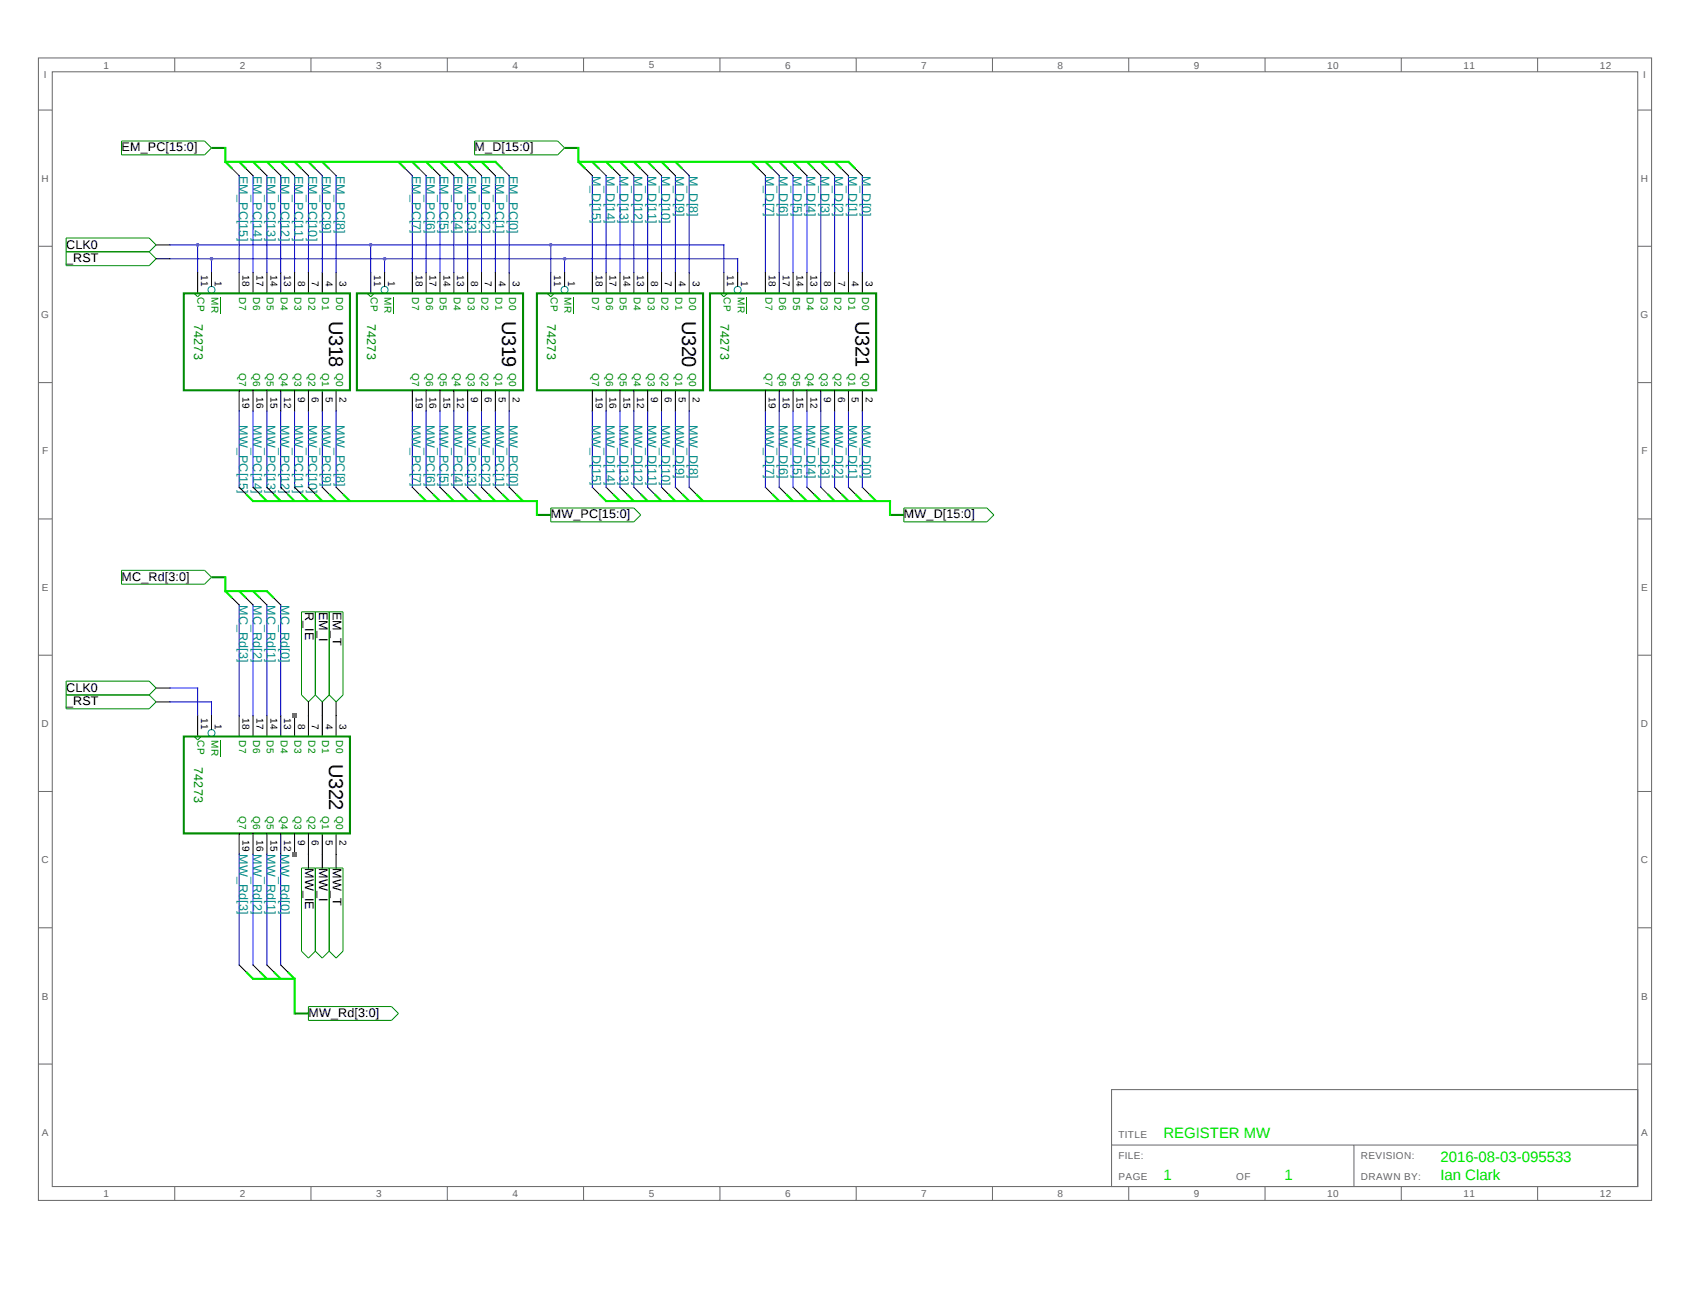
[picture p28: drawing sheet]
<svg xmlns="http://www.w3.org/2000/svg" width="279mm" height="216mm" viewBox="0 0 279 216" stroke-linecap="round" stroke-linejoin="round" font-family="sans-serif">
<defs><g id="words">
<g font-size="3.3">
<text x="54.4" y="53.1" transform="rotate(90 54.4 53.1)">U318</text>
<text x="83" y="53.1" transform="rotate(90 83 53.1)">U319</text>
<text x="112.8" y="53.1" transform="rotate(90 112.8 53.1)">U320</text>
<text x="141.4" y="53.1" transform="rotate(90 141.4 53.1)">U321</text>
<text x="54.4" y="126.3" transform="rotate(90 54.4 126.3)">U322</text>
</g>
<g font-size="2.5" fill="#0e0">
<text x="192.4" y="188.1">REGISTER MW</text>
<text x="192.4" y="195">1</text>
<text x="212.4" y="195">1</text>
<text x="238.1" y="192.2">2016-08-03-095533</text>
<text x="238.1" y="195">Ian Clark</text>
</g>
<g font-size="2.1">
<text x="20.1" y="25">EM_PC[15:0]</text>
<text x="78.5" y="25">M_D[15:0]</text>
<text x="10.9" y="41.2">CLK0</text>
<text x="10.9" y="43.3">_RST</text>
<text x="91.1" y="85.7">MW_PC[15:0]</text>
<text x="149.4" y="85.7">MW_D[15:0]</text>
<text x="20.1" y="96">MC_Rd[3:0]</text>
<text x="50.5" y="101.2" transform="rotate(90 50.5 101.2)">R_IE</text>
<text x="52.8" y="101.2" transform="rotate(90 52.8 101.2)">EM_I</text>
<text x="55.1" y="101.2" transform="rotate(90 55.1 101.2)">EM_T</text>
<text x="10.9" y="114.5">CLK0</text>
<text x="10.9" y="116.6">_RST</text>
<text x="50.5" y="143.5" transform="rotate(90 50.5 143.5)">MW_IE</text>
<text x="52.8" y="143.5" transform="rotate(90 52.8 143.5)">MW_I</text>
<text x="55.1" y="143.5" transform="rotate(90 55.1 143.5)">MW_T</text>
<text x="51" y="168.1">MW_Rd[3:0]</text>
</g>
<g font-size="2.1" fill="#008b8b">
<text x="39.5" y="29" transform="rotate(90 39.5 29)">EM_PC[15]</text>
<text x="41.8" y="29" transform="rotate(90 41.8 29)">EM_PC[14]</text>
<text x="44.1" y="29" transform="rotate(90 44.1 29)">EM_PC[13]</text>
<text x="46.4" y="29" transform="rotate(90 46.4 29)">EM_PC[12]</text>
<text x="48.7" y="29" transform="rotate(90 48.7 29)">EM_PC[11]</text>
<text x="51" y="29" transform="rotate(90 51 29)">EM_PC[10]</text>
<text x="53.3" y="29" transform="rotate(90 53.3 29)">EM_PC[9]</text>
<text x="55.6" y="29" transform="rotate(90 55.6 29)">EM_PC[8]</text>
<text x="68.2" y="29" transform="rotate(90 68.2 29)">EM_PC[7]</text>
<text x="70.4" y="29" transform="rotate(90 70.4 29)">EM_PC[6]</text>
<text x="72.7" y="29" transform="rotate(90 72.7 29)">EM_PC[5]</text>
<text x="75" y="29" transform="rotate(90 75 29)">EM_PC[4]</text>
<text x="77.3" y="29" transform="rotate(90 77.3 29)">EM_PC[3]</text>
<text x="79.6" y="29" transform="rotate(90 79.6 29)">EM_PC[2]</text>
<text x="81.9" y="29" transform="rotate(90 81.9 29)">EM_PC[1]</text>
<text x="84.2" y="29" transform="rotate(90 84.2 29)">EM_PC[0]</text>
<text x="97.9" y="29" transform="rotate(90 97.9 29)">M_D[15]</text>
<text x="100.2" y="29" transform="rotate(90 100.2 29)">M_D[14]</text>
<text x="102.5" y="29" transform="rotate(90 102.5 29)">M_D[13]</text>
<text x="104.8" y="29" transform="rotate(90 104.8 29)">M_D[12]</text>
<text x="107.1" y="29" transform="rotate(90 107.1 29)">M_D[11]</text>
<text x="109.4" y="29" transform="rotate(90 109.4 29)">M_D[10]</text>
<text x="111.7" y="29" transform="rotate(90 111.7 29)">M_D[9]</text>
<text x="113.9" y="29" transform="rotate(90 113.9 29)">M_D[8]</text>
<text x="126.5" y="29" transform="rotate(90 126.5 29)">M_D[7]</text>
<text x="128.8" y="29" transform="rotate(90 128.8 29)">M_D[6]</text>
<text x="131.1" y="29" transform="rotate(90 131.1 29)">M_D[5]</text>
<text x="133.4" y="29" transform="rotate(90 133.4 29)">M_D[4]</text>
<text x="135.7" y="29" transform="rotate(90 135.7 29)">M_D[3]</text>
<text x="138" y="29" transform="rotate(90 138 29)">M_D[2]</text>
<text x="140.3" y="29" transform="rotate(90 140.3 29)">M_D[1]</text>
<text x="142.6" y="29" transform="rotate(90 142.6 29)">M_D[0]</text>
<text x="39.5" y="70.2" transform="rotate(90 39.5 70.2)">MW_PC[15]</text>
<text x="41.8" y="70.2" transform="rotate(90 41.8 70.2)">MW_PC[14]</text>
<text x="44.1" y="70.2" transform="rotate(90 44.1 70.2)">MW_PC[13]</text>
<text x="46.4" y="70.2" transform="rotate(90 46.4 70.2)">MW_PC[12]</text>
<text x="48.7" y="70.2" transform="rotate(90 48.7 70.2)">MW_PC[11]</text>
<text x="51" y="70.2" transform="rotate(90 51 70.2)">MW_PC[10]</text>
<text x="53.3" y="70.2" transform="rotate(90 53.3 70.2)">MW_PC[9]</text>
<text x="55.6" y="70.2" transform="rotate(90 55.6 70.2)">MW_PC[8]</text>
<text x="68.2" y="70.2" transform="rotate(90 68.2 70.2)">MW_PC[7]</text>
<text x="70.4" y="70.2" transform="rotate(90 70.4 70.2)">MW_PC[6]</text>
<text x="72.7" y="70.2" transform="rotate(90 72.7 70.2)">MW_PC[5]</text>
<text x="75" y="70.2" transform="rotate(90 75 70.2)">MW_PC[4]</text>
<text x="77.3" y="70.2" transform="rotate(90 77.3 70.2)">MW_PC[3]</text>
<text x="79.6" y="70.2" transform="rotate(90 79.6 70.2)">MW_PC[2]</text>
<text x="81.9" y="70.2" transform="rotate(90 81.9 70.2)">MW_PC[1]</text>
<text x="84.2" y="70.2" transform="rotate(90 84.2 70.2)">MW_PC[0]</text>
<text x="97.9" y="70.2" transform="rotate(90 97.9 70.2)">MW_D[15]</text>
<text x="100.2" y="70.2" transform="rotate(90 100.2 70.2)">MW_D[14]</text>
<text x="102.5" y="70.2" transform="rotate(90 102.5 70.2)">MW_D[13]</text>
<text x="104.8" y="70.2" transform="rotate(90 104.8 70.2)">MW_D[12]</text>
<text x="107.1" y="70.2" transform="rotate(90 107.1 70.2)">MW_D[11]</text>
<text x="109.4" y="70.2" transform="rotate(90 109.4 70.2)">MW_D[10]</text>
<text x="111.7" y="70.2" transform="rotate(90 111.7 70.2)">MW_D[9]</text>
<text x="113.9" y="70.2" transform="rotate(90 113.9 70.2)">MW_D[8]</text>
<text x="126.5" y="70.2" transform="rotate(90 126.5 70.2)">MW_D[7]</text>
<text x="128.8" y="70.2" transform="rotate(90 128.8 70.2)">MW_D[6]</text>
<text x="131.1" y="70.2" transform="rotate(90 131.1 70.2)">MW_D[5]</text>
<text x="133.4" y="70.2" transform="rotate(90 133.4 70.2)">MW_D[4]</text>
<text x="135.7" y="70.2" transform="rotate(90 135.7 70.2)">MW_D[3]</text>
<text x="138" y="70.2" transform="rotate(90 138 70.2)">MW_D[2]</text>
<text x="140.3" y="70.2" transform="rotate(90 140.3 70.2)">MW_D[1]</text>
<text x="142.6" y="70.2" transform="rotate(90 142.6 70.2)">MW_D[0]</text>
<text x="39.5" y="100" transform="rotate(90 39.5 100)">MC_Rd[3]</text>
<text x="41.8" y="100" transform="rotate(90 41.8 100)">MC_Rd[2]</text>
<text x="44.1" y="100" transform="rotate(90 44.1 100)">MC_Rd[1]</text>
<text x="46.4" y="100" transform="rotate(90 46.4 100)">MC_Rd[0]</text>
<text x="39.5" y="141.2" transform="rotate(90 39.5 141.2)">MW_Rd[3]</text>
<text x="41.8" y="141.2" transform="rotate(90 41.8 141.2)">MW_Rd[2]</text>
<text x="44.1" y="141.2" transform="rotate(90 44.1 141.2)">MW_Rd[1]</text>
<text x="46.4" y="141.2" transform="rotate(90 46.4 141.2)">MW_Rd[0]</text>
</g>
<g font-size="2.1" fill="#008b00">
<text x="32.1" y="53.6" transform="rotate(90 32.1 53.6)">74273</text>
<text x="60.7" y="53.6" transform="rotate(90 60.7 53.6)">74273</text>
<text x="90.5" y="53.6" transform="rotate(90 90.5 53.6)">74273</text>
<text x="119.1" y="53.6" transform="rotate(90 119.1 53.6)">74273</text>
<text x="32.1" y="126.8" transform="rotate(90 32.1 126.8)">74273</text>
</g>
<g font-size="1.7" fill="#666">
<text x="17.1" y="11.3">1</text>
<text x="39.7" y="11.3">2</text>
<text x="62.2" y="11.3">3</text>
<text x="84.7" y="11.3">4</text>
<text x="107.3" y="11.3">5</text>
<text x="129.8" y="11.3">6</text>
<text x="152.3" y="11.3">7</text>
<text x="174.9" y="11.3">8</text>
<text x="197.4" y="11.3">9</text>
<text x="219.4" y="11.3">10</text>
<text x="242" y="11.3">11</text>
<text x="264.5" y="11.3">12</text>
<text x="7.2" y="12.9">I</text>
<text x="271.7" y="12.9">I</text>
<text x="6.9" y="30.1">H</text>
<text x="271.3" y="30.1">H</text>
<text x="6.8" y="52.6">G</text>
<text x="271.2" y="52.6">G</text>
<text x="7" y="75.1">F</text>
<text x="271.4" y="75.1">F</text>
<text x="6.9" y="97.7">E</text>
<text x="271.3" y="97.7">E</text>
<text x="6.9" y="120.2">D</text>
<text x="271.3" y="120.2">D</text>
<text x="6.9" y="142.7">C</text>
<text x="271.3" y="142.7">C</text>
<text x="6.9" y="165.3">B</text>
<text x="271.3" y="165.3">B</text>
<text x="6.9" y="187.8">A</text>
<text x="184.9" y="191.6">FILE:</text>
<text x="184.9" y="188.1">TITLE</text>
<text x="225" y="191.6">REVISION:</text>
<text x="271.3" y="187.8">A</text>
<text x="17.1" y="197.9">1</text>
<text x="39.7" y="197.9">2</text>
<text x="62.2" y="197.9">3</text>
<text x="84.7" y="197.9">4</text>
<text x="107.3" y="197.9">5</text>
<text x="129.8" y="197.9">6</text>
<text x="152.3" y="197.9">7</text>
<text x="174.9" y="197.9">8</text>
<text x="184.9" y="195">PAGE</text>
<text x="197.4" y="197.9">9</text>
<text x="204.4" y="195">OF</text>
<text x="219.4" y="197.9">10</text>
<text x="225" y="195">DRAWN BY:</text>
<text x="242" y="197.9">11</text>
<text x="264.5" y="197.9">12</text>
</g>
<g font-size="1.7">
<text x="33.2" y="45.4" transform="rotate(90 33.2 45.4)">11</text>
<text x="35.5" y="46.4" transform="rotate(90 35.5 46.4)">1</text>
<text x="40.1" y="45.4" transform="rotate(90 40.1 45.4)">18</text>
<text x="42.4" y="45.4" transform="rotate(90 42.4 45.4)">17</text>
<text x="44.7" y="45.4" transform="rotate(90 44.7 45.4)">14</text>
<text x="47" y="45.4" transform="rotate(90 47 45.4)">13</text>
<text x="49.3" y="46.4" transform="rotate(90 49.3 46.4)">8</text>
<text x="51.6" y="46.4" transform="rotate(90 51.6 46.4)">7</text>
<text x="53.9" y="46.4" transform="rotate(90 53.9 46.4)">4</text>
<text x="56.1" y="46.4" transform="rotate(90 56.1 46.4)">3</text>
<text x="61.9" y="45.4" transform="rotate(90 61.9 45.4)">11</text>
<text x="64.2" y="46.4" transform="rotate(90 64.2 46.4)">1</text>
<text x="68.7" y="45.4" transform="rotate(90 68.7 45.4)">18</text>
<text x="71" y="45.4" transform="rotate(90 71 45.4)">17</text>
<text x="73.3" y="45.4" transform="rotate(90 73.3 45.4)">14</text>
<text x="75.6" y="45.4" transform="rotate(90 75.6 45.4)">13</text>
<text x="77.9" y="46.4" transform="rotate(90 77.9 46.4)">8</text>
<text x="80.2" y="46.4" transform="rotate(90 80.2 46.4)">7</text>
<text x="82.5" y="46.4" transform="rotate(90 82.5 46.4)">4</text>
<text x="84.8" y="46.4" transform="rotate(90 84.8 46.4)">3</text>
<text x="91.6" y="45.4" transform="rotate(90 91.6 45.4)">11</text>
<text x="93.9" y="46.4" transform="rotate(90 93.9 46.4)">1</text>
<text x="98.5" y="45.4" transform="rotate(90 98.5 45.4)">18</text>
<text x="100.8" y="45.4" transform="rotate(90 100.8 45.4)">17</text>
<text x="103.1" y="45.4" transform="rotate(90 103.1 45.4)">14</text>
<text x="105.4" y="45.4" transform="rotate(90 105.4 45.4)">13</text>
<text x="107.7" y="46.4" transform="rotate(90 107.7 46.4)">8</text>
<text x="109.9" y="46.4" transform="rotate(90 109.9 46.4)">7</text>
<text x="112.2" y="46.4" transform="rotate(90 112.2 46.4)">4</text>
<text x="114.5" y="46.4" transform="rotate(90 114.5 46.4)">3</text>
<text x="120.2" y="45.4" transform="rotate(90 120.2 45.4)">11</text>
<text x="122.5" y="46.4" transform="rotate(90 122.5 46.4)">1</text>
<text x="127.1" y="45.4" transform="rotate(90 127.1 45.4)">18</text>
<text x="129.4" y="45.4" transform="rotate(90 129.4 45.4)">17</text>
<text x="131.7" y="45.4" transform="rotate(90 131.7 45.4)">14</text>
<text x="134" y="45.4" transform="rotate(90 134 45.4)">13</text>
<text x="136.3" y="46.4" transform="rotate(90 136.3 46.4)">8</text>
<text x="138.6" y="46.4" transform="rotate(90 138.6 46.4)">7</text>
<text x="140.8" y="46.4" transform="rotate(90 140.8 46.4)">4</text>
<text x="143.1" y="46.4" transform="rotate(90 143.1 46.4)">3</text>
<text x="40.1" y="65.7" transform="rotate(90 40.1 65.7)">19</text>
<text x="42.4" y="65.7" transform="rotate(90 42.4 65.7)">16</text>
<text x="44.7" y="65.7" transform="rotate(90 44.7 65.7)">15</text>
<text x="47" y="65.7" transform="rotate(90 47 65.7)">12</text>
<text x="49.3" y="65.7" transform="rotate(90 49.3 65.7)">9</text>
<text x="51.6" y="65.7" transform="rotate(90 51.6 65.7)">6</text>
<text x="53.9" y="65.7" transform="rotate(90 53.9 65.7)">5</text>
<text x="56.1" y="65.7" transform="rotate(90 56.1 65.7)">2</text>
<text x="68.7" y="65.7" transform="rotate(90 68.7 65.7)">19</text>
<text x="71" y="65.7" transform="rotate(90 71 65.7)">16</text>
<text x="73.3" y="65.7" transform="rotate(90 73.3 65.7)">15</text>
<text x="75.6" y="65.7" transform="rotate(90 75.6 65.7)">12</text>
<text x="77.9" y="65.7" transform="rotate(90 77.9 65.7)">9</text>
<text x="80.2" y="65.7" transform="rotate(90 80.2 65.7)">6</text>
<text x="82.5" y="65.7" transform="rotate(90 82.5 65.7)">5</text>
<text x="84.8" y="65.7" transform="rotate(90 84.8 65.7)">2</text>
<text x="98.5" y="65.7" transform="rotate(90 98.5 65.7)">19</text>
<text x="100.8" y="65.7" transform="rotate(90 100.8 65.7)">16</text>
<text x="103.1" y="65.7" transform="rotate(90 103.1 65.7)">15</text>
<text x="105.4" y="65.7" transform="rotate(90 105.4 65.7)">12</text>
<text x="107.7" y="65.7" transform="rotate(90 107.7 65.7)">9</text>
<text x="109.9" y="65.7" transform="rotate(90 109.9 65.7)">6</text>
<text x="112.2" y="65.7" transform="rotate(90 112.2 65.7)">5</text>
<text x="114.5" y="65.7" transform="rotate(90 114.5 65.7)">2</text>
<text x="127.1" y="65.7" transform="rotate(90 127.1 65.7)">19</text>
<text x="129.4" y="65.7" transform="rotate(90 129.4 65.7)">16</text>
<text x="131.7" y="65.7" transform="rotate(90 131.7 65.7)">15</text>
<text x="134" y="65.7" transform="rotate(90 134 65.7)">12</text>
<text x="136.3" y="65.7" transform="rotate(90 136.3 65.7)">9</text>
<text x="138.6" y="65.7" transform="rotate(90 138.6 65.7)">6</text>
<text x="140.8" y="65.7" transform="rotate(90 140.8 65.7)">5</text>
<text x="143.1" y="65.7" transform="rotate(90 143.1 65.7)">2</text>
<text x="33.2" y="118.6" transform="rotate(90 33.2 118.6)">11</text>
<text x="35.5" y="119.6" transform="rotate(90 35.5 119.6)">1</text>
<text x="40.1" y="118.6" transform="rotate(90 40.1 118.6)">18</text>
<text x="42.4" y="118.6" transform="rotate(90 42.4 118.6)">17</text>
<text x="44.7" y="118.6" transform="rotate(90 44.7 118.6)">14</text>
<text x="47" y="118.6" transform="rotate(90 47 118.6)">13</text>
<text x="49.3" y="119.6" transform="rotate(90 49.3 119.6)">8</text>
<text x="51.6" y="119.6" transform="rotate(90 51.6 119.6)">7</text>
<text x="53.9" y="119.6" transform="rotate(90 53.9 119.6)">4</text>
<text x="56.1" y="119.6" transform="rotate(90 56.1 119.6)">3</text>
<text x="40.1" y="138.9" transform="rotate(90 40.1 138.9)">19</text>
<text x="42.4" y="138.9" transform="rotate(90 42.4 138.9)">16</text>
<text x="44.7" y="138.9" transform="rotate(90 44.7 138.9)">15</text>
<text x="47" y="138.9" transform="rotate(90 47 138.9)">12</text>
<text x="49.3" y="138.9" transform="rotate(90 49.3 138.9)">9</text>
<text x="51.6" y="138.9" transform="rotate(90 51.6 138.9)">6</text>
<text x="53.9" y="138.9" transform="rotate(90 53.9 138.9)">5</text>
<text x="56.1" y="138.9" transform="rotate(90 56.1 138.9)">2</text>
</g>
<g font-size="1.7" fill="#008b00">
<text x="32.7" y="49.1" transform="rotate(90 32.7 49.1)">CP</text>
<text x="35" y="49.1" transform="rotate(90 35 49.1)">MR</text>
<text x="39.5" y="49.1" transform="rotate(90 39.5 49.1)">D7</text>
<text x="41.8" y="49.1" transform="rotate(90 41.8 49.1)">D6</text>
<text x="44.1" y="49.1" transform="rotate(90 44.1 49.1)">D5</text>
<text x="46.4" y="49.1" transform="rotate(90 46.4 49.1)">D4</text>
<text x="48.7" y="49.1" transform="rotate(90 48.7 49.1)">D3</text>
<text x="51" y="49.1" transform="rotate(90 51 49.1)">D2</text>
<text x="53.3" y="49.1" transform="rotate(90 53.3 49.1)">D1</text>
<text x="55.6" y="49.1" transform="rotate(90 55.6 49.1)">D0</text>
<text x="61.3" y="49.1" transform="rotate(90 61.3 49.1)">CP</text>
<text x="63.6" y="49.1" transform="rotate(90 63.6 49.1)">MR</text>
<text x="68.2" y="49.1" transform="rotate(90 68.2 49.1)">D7</text>
<text x="70.5" y="49.1" transform="rotate(90 70.5 49.1)">D6</text>
<text x="72.7" y="49.1" transform="rotate(90 72.7 49.1)">D5</text>
<text x="75" y="49.1" transform="rotate(90 75 49.1)">D4</text>
<text x="77.3" y="49.1" transform="rotate(90 77.3 49.1)">D3</text>
<text x="79.6" y="49.1" transform="rotate(90 79.6 49.1)">D2</text>
<text x="81.9" y="49.1" transform="rotate(90 81.9 49.1)">D1</text>
<text x="84.2" y="49.1" transform="rotate(90 84.2 49.1)">D0</text>
<text x="91.1" y="49.1" transform="rotate(90 91.1 49.1)">CP</text>
<text x="93.3" y="49.1" transform="rotate(90 93.3 49.1)">MR</text>
<text x="97.9" y="49.1" transform="rotate(90 97.9 49.1)">D7</text>
<text x="100.2" y="49.1" transform="rotate(90 100.2 49.1)">D6</text>
<text x="102.5" y="49.1" transform="rotate(90 102.5 49.1)">D5</text>
<text x="104.8" y="49.1" transform="rotate(90 104.8 49.1)">D4</text>
<text x="107.1" y="49.1" transform="rotate(90 107.1 49.1)">D3</text>
<text x="109.4" y="49.1" transform="rotate(90 109.4 49.1)">D2</text>
<text x="111.7" y="49.1" transform="rotate(90 111.7 49.1)">D1</text>
<text x="113.9" y="49.1" transform="rotate(90 113.9 49.1)">D0</text>
<text x="119.7" y="49.1" transform="rotate(90 119.7 49.1)">CP</text>
<text x="122" y="49.1" transform="rotate(90 122 49.1)">MR</text>
<text x="126.5" y="49.1" transform="rotate(90 126.5 49.1)">D7</text>
<text x="128.8" y="49.1" transform="rotate(90 128.8 49.1)">D6</text>
<text x="131.1" y="49.1" transform="rotate(90 131.1 49.1)">D5</text>
<text x="133.4" y="49.1" transform="rotate(90 133.4 49.1)">D4</text>
<text x="135.7" y="49.1" transform="rotate(90 135.7 49.1)">D3</text>
<text x="138" y="49.1" transform="rotate(90 138 49.1)">D2</text>
<text x="140.3" y="49.1" transform="rotate(90 140.3 49.1)">D1</text>
<text x="142.6" y="49.1" transform="rotate(90 142.6 49.1)">D0</text>
<text x="39.5" y="61.6" transform="rotate(90 39.5 61.6)">Q7</text>
<text x="41.8" y="61.6" transform="rotate(90 41.8 61.6)">Q6</text>
<text x="44.1" y="61.6" transform="rotate(90 44.1 61.6)">Q5</text>
<text x="46.4" y="61.6" transform="rotate(90 46.4 61.6)">Q4</text>
<text x="48.7" y="61.6" transform="rotate(90 48.7 61.6)">Q3</text>
<text x="51" y="61.6" transform="rotate(90 51 61.6)">Q2</text>
<text x="53.3" y="61.6" transform="rotate(90 53.3 61.6)">Q1</text>
<text x="55.6" y="61.6" transform="rotate(90 55.6 61.6)">Q0</text>
<text x="68.2" y="61.6" transform="rotate(90 68.2 61.6)">Q7</text>
<text x="70.5" y="61.6" transform="rotate(90 70.5 61.6)">Q6</text>
<text x="72.7" y="61.6" transform="rotate(90 72.7 61.6)">Q5</text>
<text x="75" y="61.6" transform="rotate(90 75 61.6)">Q4</text>
<text x="77.3" y="61.6" transform="rotate(90 77.3 61.6)">Q3</text>
<text x="79.6" y="61.6" transform="rotate(90 79.6 61.6)">Q2</text>
<text x="81.9" y="61.6" transform="rotate(90 81.9 61.6)">Q1</text>
<text x="84.2" y="61.6" transform="rotate(90 84.2 61.6)">Q0</text>
<text x="97.9" y="61.6" transform="rotate(90 97.9 61.6)">Q7</text>
<text x="100.2" y="61.6" transform="rotate(90 100.2 61.6)">Q6</text>
<text x="102.5" y="61.6" transform="rotate(90 102.5 61.6)">Q5</text>
<text x="104.8" y="61.6" transform="rotate(90 104.8 61.6)">Q4</text>
<text x="107.1" y="61.6" transform="rotate(90 107.1 61.6)">Q3</text>
<text x="109.4" y="61.6" transform="rotate(90 109.4 61.6)">Q2</text>
<text x="111.7" y="61.6" transform="rotate(90 111.7 61.6)">Q1</text>
<text x="113.9" y="61.6" transform="rotate(90 113.9 61.6)">Q0</text>
<text x="126.5" y="61.6" transform="rotate(90 126.5 61.6)">Q7</text>
<text x="128.8" y="61.6" transform="rotate(90 128.8 61.6)">Q6</text>
<text x="131.1" y="61.6" transform="rotate(90 131.1 61.6)">Q5</text>
<text x="133.4" y="61.6" transform="rotate(90 133.4 61.6)">Q4</text>
<text x="135.7" y="61.6" transform="rotate(90 135.7 61.6)">Q3</text>
<text x="138" y="61.6" transform="rotate(90 138 61.6)">Q2</text>
<text x="140.3" y="61.6" transform="rotate(90 140.3 61.6)">Q1</text>
<text x="142.6" y="61.6" transform="rotate(90 142.6 61.6)">Q0</text>
<text x="32.7" y="122.3" transform="rotate(90 32.7 122.3)">CP</text>
<text x="35" y="122.3" transform="rotate(90 35 122.3)">MR</text>
<text x="39.5" y="122.3" transform="rotate(90 39.5 122.3)">D7</text>
<text x="41.8" y="122.3" transform="rotate(90 41.8 122.3)">D6</text>
<text x="44.1" y="122.3" transform="rotate(90 44.1 122.3)">D5</text>
<text x="46.4" y="122.3" transform="rotate(90 46.4 122.3)">D4</text>
<text x="48.7" y="122.3" transform="rotate(90 48.7 122.3)">D3</text>
<text x="51" y="122.3" transform="rotate(90 51 122.3)">D2</text>
<text x="53.3" y="122.3" transform="rotate(90 53.3 122.3)">D1</text>
<text x="55.6" y="122.3" transform="rotate(90 55.6 122.3)">D0</text>
<text x="39.5" y="134.9" transform="rotate(90 39.5 134.9)">Q7</text>
<text x="41.8" y="134.9" transform="rotate(90 41.8 134.9)">Q6</text>
<text x="44.1" y="134.9" transform="rotate(90 44.1 134.9)">Q5</text>
<text x="46.4" y="134.9" transform="rotate(90 46.4 134.9)">Q4</text>
<text x="48.7" y="134.9" transform="rotate(90 48.7 134.9)">Q3</text>
<text x="51" y="134.9" transform="rotate(90 51 134.9)">Q2</text>
<text x="53.3" y="134.9" transform="rotate(90 53.3 134.9)">Q1</text>
<text x="55.6" y="134.9" transform="rotate(90 55.6 134.9)">Q0</text>
</g>
</g></defs>
<g fill="none" stroke="#666" stroke-width=".17">
<path d="M6.3 9.6h266.7v188.8h-266.7zM6.3 18.2h2.3M8.6 11.9h262.2v184.3h-262.2zM28.9 9.6v2.3M51.4 9.6v2.3M74 9.6v2.3M96.5 9.6v2.3M119 9.6v2.3M141.5 9.6v2.3M164.1 9.6v2.3M186.6 9.6v2.3M209.1 9.6v2.3"/>
<path d="M231.7 9.6v2.3M254.2 9.6v2.3M270.8 18.2h2.2M6.3 40.7h2.3M270.8 40.7h2.2M6.3 63.3h2.3M270.8 63.3h2.2M6.3 85.8h2.3M270.8 85.8h2.2M6.3 108.3h2.3M270.8 108.3h2.2M6.3 130.8h2.3"/>
<path d="M270.8 130.8h2.2M6.3 153.4h2.3M270.8 153.4h2.2M6.3 175.9h2.3M270.8 175.9h2.2M28.9 196.2v2.2M51.4 196.2v2.2M74 196.2v2.2M96.5 196.2v2.2M119 196.2v2.2M141.5 196.2v2.2M164.1 196.2v2.2"/>
<path d="M183.8 180.1h87v16.1h-87zM183.8 189.3h87M186.6 196.2v2.2M209.1 196.2v2.2M223.8 189.3v6.9M231.7 196.2v2.2M254.2 196.2v2.2"/>
</g>
<g fill="none" stroke="#00f" stroke-width=".17">
<path d="M39.5 29v16.1M41.8 29v16.1M44.1 29v16.1M46.4 29v16.1M48.7 29v16.1M51 29v16.1M53.3 29v16.1M55.6 29v16.1M68.2 29v16.1M70.4 29v16.1M72.7 29v16.1M75 29v16.1"/>
<path d="M77.3 29v16.1M79.6 29v16.1M81.9 29v16.1M84.2 29v16.1M97.9 29v16.1M100.2 29v16.1M102.5 29v16.1M104.8 29v16.1M107.1 29v16.1M109.4 29v16.1M111.7 29v16.1M113.9 29v16.1"/>
<path d="M126.5 29v16.1M128.8 29v16.1M131.1 29v16.1M133.4 29v16.1M135.7 29v16.1M138 29v16.1M140.3 29v16.1M142.6 29v16.1M28.1 42.8h93.9v2.3M28.1 40.5h91.6v4.6M32.7 40.5v4.6M35 42.8v2.3"/>
<path d="M61.3 40.5v4.6M63.6 42.8v2.3M91.1 40.5v4.6M93.3 42.8v2.3M39.5 68v12.5M41.8 68v12.5M44.1 68v12.5M46.4 68v12.5M48.7 68v12.5M51 68v12.5M53.3 68v12.5M55.6 68v12.5"/>
<path d="M68.2 68v12.5M70.4 68v12.5M72.7 68v12.5M75 68v12.5M77.3 68v12.5M79.6 68v12.5M81.9 68v12.5M84.2 68v12.5M97.9 68v12.5M100.2 68v12.5M102.5 68v12.5M104.8 68v12.5"/>
<path d="M107.1 68v12.5M109.4 68v12.5M111.7 68v12.5M113.9 68v12.5M126.5 68v12.5M128.8 68v12.5M131.1 68v12.5M133.4 68v12.5M135.7 68v12.5M138 68v12.5M140.3 68v12.5M142.6 68v12.5"/>
<path d="M28.1 116h6.9v2.3M28.1 113.7h4.6v4.6M39.5 100v18.3M41.8 100v18.3M44.1 100v18.3M46.4 100v18.3M39.5 141.2v18.3M41.8 141.2v18.3M44.1 141.2v18.3M46.4 141.2v18.3"/>
</g>
<g fill="none" stroke="#000" stroke-width=".17">
<path d="M38.4 27.9l1.1 1.1M40.7 27.9l1.1 1.1M43 27.9l1.1 1.1M45.3 27.9l1.1 1.1M47.6 27.9l1.1 1.1M49.8 27.9l1.2 1.1M52.1 27.9l1.2 1.1M54.4 27.9l1.2 1.1M67 27.9l1.2 1.1M69.3 27.9l1.1 1.1M71.6 27.9l1.1 1.1M73.9 27.9l1.1 1.1"/>
<path d="M76.2 27.9l1.1 1.1M78.5 27.9l1.1 1.1M80.8 27.9l1.1 1.1M83 27.9l1.2 1.1M96.8 27.9l1.1 1.1M99.1 27.9l1.1 1.1M101.4 27.9l1.1 1.1M103.6 27.9l1.2 1.1M105.9 27.9l1.2 1.1M108.2 27.9l1.2 1.1M110.5 27.9l1.2 1.1M112.8 27.9l1.1 1.1"/>
<path d="M125.4 27.9l1.1 1.1M127.7 27.9l1.1 1.1M130 27.9l1.1 1.1M132.3 27.9l1.1 1.1M134.5 27.9l1.2 1.1M136.8 27.9l1.2 1.1M139.1 27.9l1.2 1.1M141.4 27.9l1.2 1.1M25.8 40.5h2.3M25.8 42.8h2.3M32.7 45.1v3.4M35 45.1v2.3"/>
<path d="M39.5 45.1v3.4M41.8 45.1v3.4M44.1 45.1v3.4M46.4 45.1v3.4M48.7 45.1v3.4M51 45.1v3.4M53.3 45.1v3.4M55.6 45.1v3.4M61.3 45.1v3.4M63.6 45.1v2.3M68.2 45.1v3.4M70.4 45.1v3.4"/>
<path d="M72.7 45.1v3.4M75 45.1v3.4M77.3 45.1v3.4M79.6 45.1v3.4M81.9 45.1v3.4M84.2 45.1v3.4M91.1 45.1v3.4M93.3 45.1v2.3M97.9 45.1v3.4M100.2 45.1v3.4M102.5 45.1v3.4M104.8 45.1v3.4"/>
<path d="M107.1 45.1v3.4M109.4 45.1v3.4M111.7 45.1v3.4M113.9 45.1v3.4M119.7 45.1v3.4M122 45.1v2.3M126.5 45.1v3.4M128.8 45.1v3.4M131.1 45.1v3.4M133.4 45.1v3.4M135.7 45.1v3.4M138 45.1v3.4"/>
<path d="M140.3 45.1v3.4M142.6 45.1v3.4M39.5 64.5v3.5M41.8 64.5v3.5M44.1 64.5v3.5M46.4 64.5v3.5M48.7 64.5v3.5M51 64.5v3.5M53.3 64.5v3.5M55.6 64.5v3.5M68.2 64.5v3.5M70.4 64.5v3.5"/>
<path d="M72.7 64.5v3.5M75 64.5v3.5M77.3 64.5v3.5M79.6 64.5v3.5M81.9 64.5v3.5M84.2 64.5v3.5M97.9 64.5v3.5M100.2 64.5v3.5M102.5 64.5v3.5M104.8 64.5v3.5M107.1 64.5v3.5M109.4 64.5v3.5"/>
<path d="M111.7 64.5v3.5M113.9 64.5v3.5M126.5 64.5v3.5M128.8 64.5v3.5M131.1 64.5v3.5M133.4 64.5v3.5M135.7 64.5v3.5M138 64.5v3.5M140.3 64.5v3.5M142.6 64.5v3.5M38.4 98.9l1.1 1.1M39.5 80.5l1.2 1.2"/>
<path d="M40.7 98.9l1.1 1.1M41.8 80.5l1.2 1.2M43 98.9l1.1 1.1M44.1 80.5l1.2 1.2M45.3 98.9l1.1 1.1M46.4 80.5l1.2 1.2M48.7 80.5l1.1 1.2M51 80.5l1.1 1.2M53.3 80.5l1.1 1.2M55.6 80.5l1.1 1.2M68.2 80.5l1.1 1.2M70.4 80.5l1.2 1.2"/>
<path d="M72.7 80.5l1.2 1.2M75 80.5l1.2 1.2M77.3 80.5l1.2 1.2M79.6 80.5l1.2 1.2M81.9 80.5l1.1 1.2M84.2 80.5l1.1 1.2M97.9 80.5l1.2 1.2M100.2 80.5l1.2 1.2M102.5 80.5l1.1 1.2M104.8 80.5l1.1 1.2M107.1 80.5l1.1 1.2M109.4 80.5l1.1 1.2"/>
<path d="M111.7 80.5l1.1 1.2M113.9 80.5l1.2 1.2M126.5 80.5l1.2 1.2M128.8 80.5l1.2 1.2M131.1 80.5l1.2 1.2M133.4 80.5l1.1 1.2M135.7 80.5l1.1 1.2M138 80.5l1.1 1.2M140.3 80.5l1.1 1.2M142.6 80.5l1.1 1.2M25.8 113.7h2.3M25.8 116h2.3"/>
<path d="M32.7 118.3v3.5M35 118.3v2.3M39.5 118.3v3.5M41.8 118.3v3.5M44.1 118.3v3.5M46.4 118.3v3.5M48.7 118.3v3.5M51 116v5.8M53.3 116v5.8M55.6 116v5.8M39.5 137.8v3.4M41.8 137.8v3.4"/>
<path d="M44.1 137.8v3.4M46.4 137.8v3.4M48.7 137.8v3.4M51 137.8v5.7M53.3 137.8v5.7M55.6 137.8v5.7M39.5 159.5l1.2 1.2M41.8 159.5l1.2 1.2M44.1 159.5l1.2 1.2M46.4 159.5l1.2 1.2"/>
</g>
<g fill="none" stroke="#0e0" stroke-width=".34">
<path d="M37.3 26.8h44.6l1.1 1.1M37.3 26.8l1.1 1.1M37.3 24.5v2.3M39.5 26.8l1.2 1.1M41.8 26.8l1.2 1.1M44.1 26.8l1.2 1.1M46.4 26.8l1.2 1.1M48.7 26.8l1.1 1.1M51 26.8l1.1 1.1M53.3 26.8l1.1 1.1M65.9 26.8l1.1 1.1M68.2 26.8l1.1 1.1"/>
<path d="M70.4 26.8l1.2 1.1M72.7 26.8l1.2 1.1M75 26.8l1.2 1.1M77.3 26.8l1.2 1.1M79.6 26.8l1.2 1.1M95.6 26.8h44.7l1.1 1.1M95.6 26.8l1.2 1.1M95.6 24.5v2.3M97.9 26.8l1.2 1.1M100.2 26.8l1.2 1.1M102.5 26.8l1.1 1.1M104.8 26.8l1.1 1.1"/>
<path d="M107.1 26.8l1.1 1.1M109.4 26.8l1.1 1.1M111.7 26.8l1.1 1.1M124.2 26.8l1.2 1.1M126.5 26.8l1.2 1.1M128.8 26.8l1.2 1.1M131.1 26.8l1.2 1.1M133.4 26.8l1.1 1.1M135.7 26.8l1.1 1.1M138 26.8l1.1 1.1M37.3 97.7h6.8l1.2 1.2M37.3 97.7l1.1 1.2"/>
<path d="M37.3 95.4v2.3M39.5 97.7l1.2 1.2M40.7 81.7l1.1 1.1h47v2.3M41.8 97.7l1.2 1.2M43 81.7l1.1 1.1M45.3 81.7l1.1 1.1M47.6 81.7l1.1 1.1M49.8 81.7l1.2 1.1M52.1 81.7l1.2 1.1M54.4 81.7l1.2 1.1M56.7 81.7l1.2 1.1M69.3 81.7l1.1 1.1"/>
<path d="M71.6 81.7l1.1 1.1M73.9 81.7l1.1 1.1M76.2 81.7l1.1 1.1M78.5 81.7l1.1 1.1M80.8 81.7l1.1 1.1M83 81.7l1.2 1.1M85.3 81.7l1.2 1.1M99.1 81.7l1.1 1.1h46.9v2.3M101.4 81.7l1.1 1.1M103.6 81.7l1.2 1.1M105.9 81.7l1.2 1.1M108.2 81.7l1.2 1.1"/>
<path d="M110.5 81.7l1.2 1.1M112.8 81.7l1.1 1.1M115.1 81.7l1.1 1.1M127.7 81.7l1.1 1.1M130 81.7l1.1 1.1M132.3 81.7l1.1 1.1M134.5 81.7l1.2 1.1M136.8 81.7l1.2 1.1M139.1 81.7l1.2 1.1M141.4 81.7l1.2 1.1M143.7 81.7l1.2 1.1M40.7 160.7l1.1 1.1h6.9"/>
<path d="M43 160.7l1.1 1.1M45.3 160.7l1.1 1.1M47.6 160.7l1.1 1.1M48.7 161.8v5.7"/>
</g>
<g fill="none" stroke="#008b00" stroke-width=".17">
<path d="M10.9 39.3h13.8l1.1 1.2-1.1 1.1 1.1 1.2-1.1 1.1h-13.8zM20.1 23.3h13.7l1.2 1.2-1.2 1.1h-13.7zM78.5 23.3h13.7l1.1 1.2-1.1 1.1h-13.7zM10.9 41.6h13.8M32.1 48.5l.6 .6 .5-.6M36.4 49.1v2.7M60.7 48.5l.6 .6 .6-.6M65 49.1v2.7M90.5 48.5l.6 .6 .5-.6M94.8 49.1v2.7M119.1 48.5l.6 .6 .5-.6M123.4 49.1v2.7"/>
<path d="M20.1 94.3h13.7l1.2 1.1-1.2 1.2h-13.7zM91.1 84h13.7l1.1 1.1-1.1 1.2h-13.7zM149.4 84h13.8l1.1 1.1-1.1 1.2h-13.8zM10.9 112.6h13.8l1.1 1.1-1.1 1.2 1.1 1.1-1.1 1.2h-13.8zM10.9 114.9h13.8M52.1 114.9l-1.1 1.1-1.2-1.1v-13.7h6.9v13.7l-1.1 1.1-1.2-1.1M52.1 101.2v13.7M52.1 114.9l1.2 1.1 1.1-1.1M54.4 101.2v13.7M32.1 121.8l.6 .5 .5-.5M36.4 122.3v2.8M52.1 157.2l-1.1 1.2-1.2-1.2v-13.7h6.9v13.7l-1.1 1.2-1.2-1.2"/>
<path d="M52.1 143.5v13.7M52.1 157.2l1.2 1.2 1.1-1.2M54.4 143.5v13.7M51 166.4h13.7l1.2 1.1-1.2 1.2h-13.7z"/>
</g>
<path d="M35 24.5h2.3M93.3 24.5h2.3M30.4 48.5h27.5v16h-27.5zM59 48.5h27.5v16h-27.5zM88.8 48.5h27.4v16h-27.4zM117.4 48.5h27.5v16h-27.5zM35 95.4h2.3M88.8 85.1h2.3M147.1 85.1h2.3M30.4 121.8h27.5v16h-27.5zM48.7 167.5h2.3" fill="none" stroke="#008b00" stroke-width=".34"/>
<g fill="none" stroke="#008b8b" stroke-width=".17">
<circle cx="35" cy="47.9" r=".58"/>
<circle cx="63.6" cy="47.9" r=".58"/>
<circle cx="93.3" cy="47.9" r=".58"/>
<circle cx="122" cy="47.9" r=".58"/>
<circle cx="35" cy="121.2" r=".58"/>
</g>
<g fill="#a020f0">
<path d="M34.8 42.6h.4l.1 .2-.1 .2h-.4l-.1-.2z"/>
<path d="M63.4 42.6h.4l.1 .2-.1 .2h-.4l-.1-.2z"/>
<path d="M93.1 42.6h.4l.1 .2-.1 .2h-.4v-.2z"/>
<path d="M32.5 40.3h.4l.1 .2-.1 .2h-.4l-.1-.2z"/>
<path d="M61.1 40.3h.4l.1 .2-.1 .2h-.4l-.1-.2z"/>
<path d="M90.9 40.3h.3l.1 .2-.1 .2h-.3l-.1-.2z"/>
</g>
<g fill="#f00">
<path d="M48.4 118h.6v.7h-.6z"/>
<path d="M48.4 140.9h.6v.7h-.6z"/>
</g>
<use href="#words"/>
</svg>
